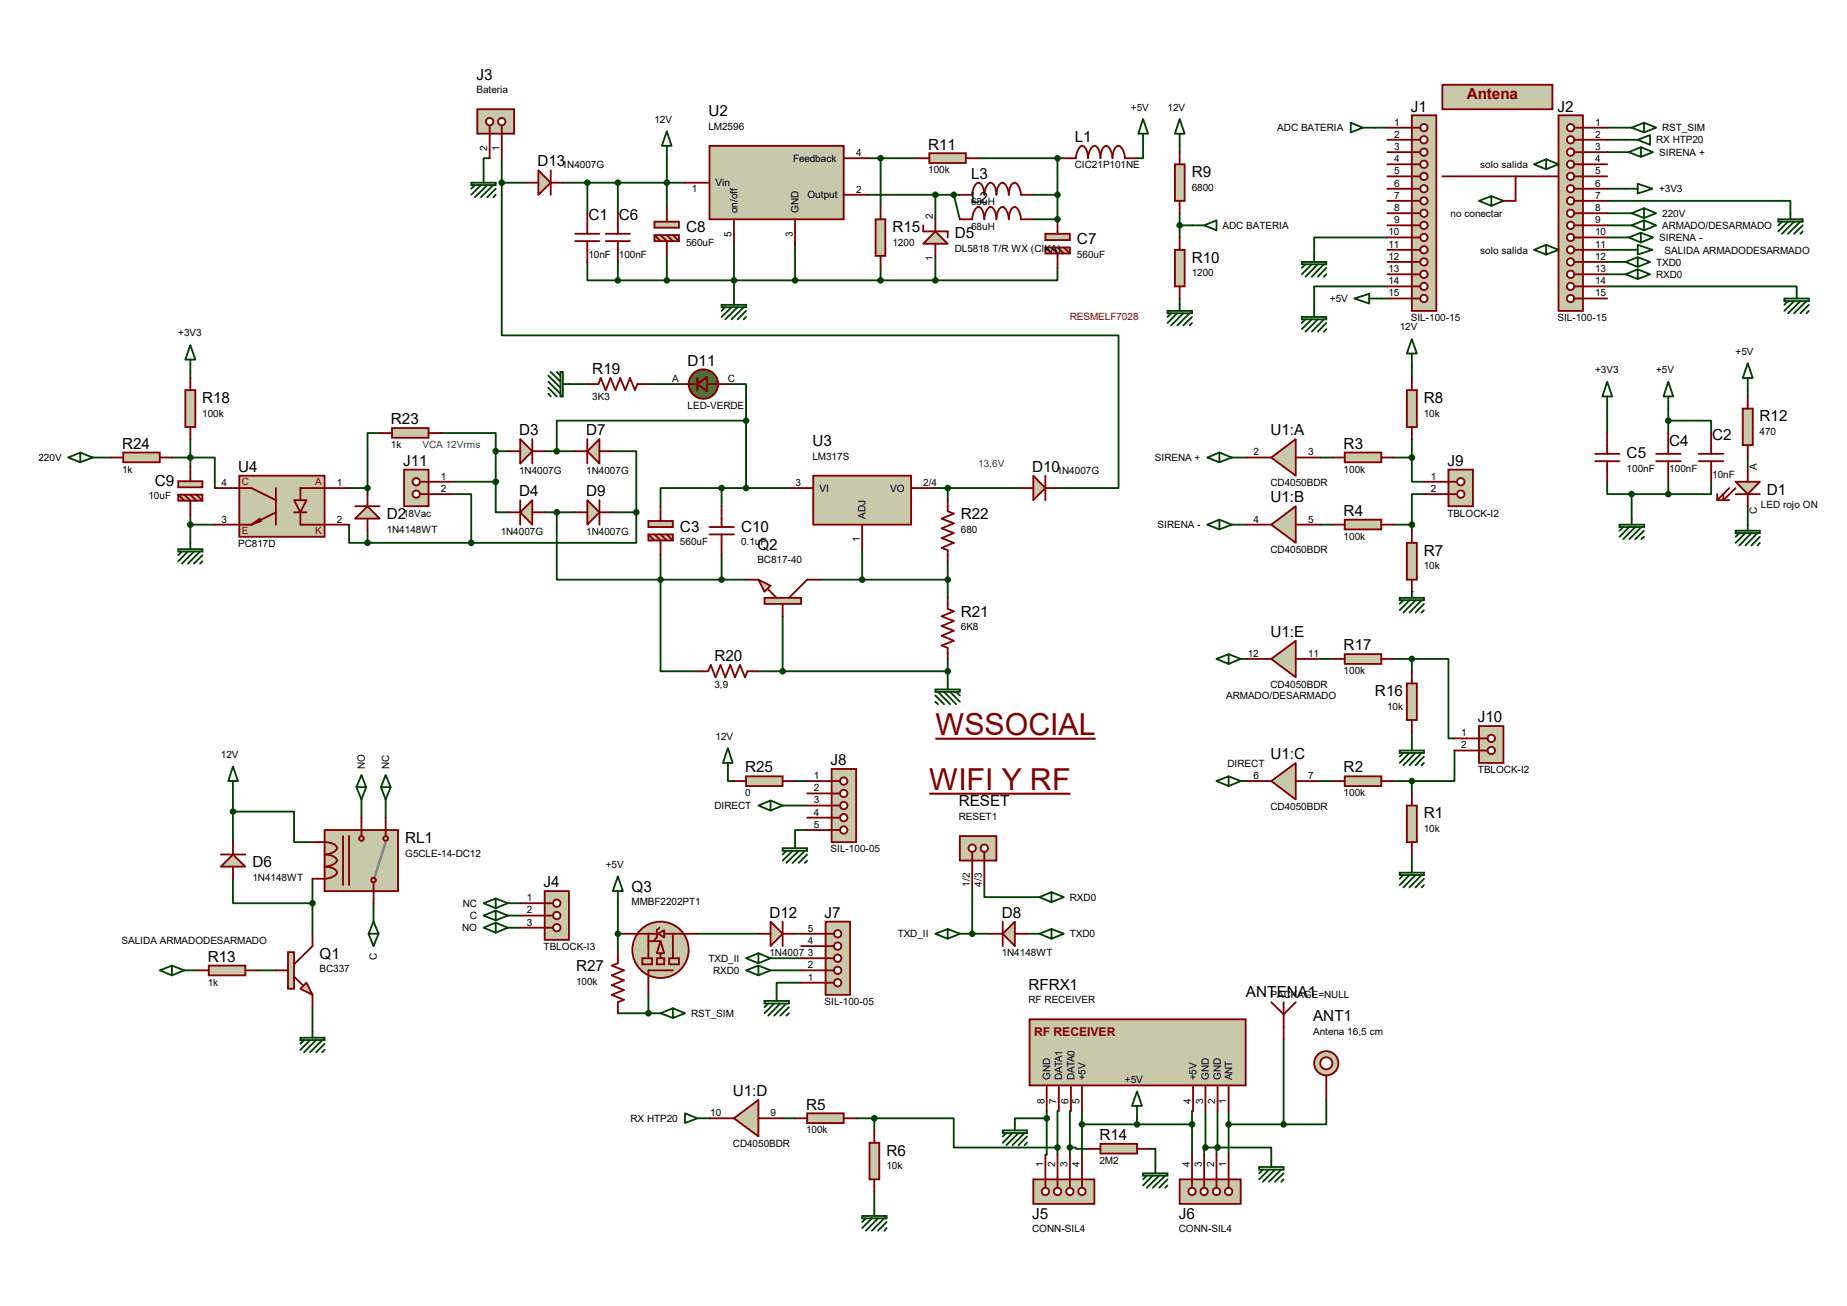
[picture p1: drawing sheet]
<svg xmlns="http://www.w3.org/2000/svg" width="297mm" height="210mm" viewBox="0 0 297 210" stroke-linecap="round" stroke-linejoin="round" font-family="sans-serif">
<defs><g id="words">
<g font-size="4.9" fill="#800000">
<text x="150.4" y="118.2">WSSOCIAL</text>
<text x="149.4" y="127.1">WIFI Y RF</text>
</g>
<g font-size="2.5">
<text x="76.6" y="12.8">J3</text>
<text x="226.9" y="17.9">J1</text>
<text x="250.4" y="17.9">J2</text>
<text x="113.9" y="18.7">U2</text>
<text x="172.8" y="22.9">L1</text>
<text x="86.4" y="26.8">D13</text>
<text x="149.3" y="24">R11</text>
<text x="156.2" y="28.7">L3</text>
<text x="191.6" y="28.5">R9</text>
<text x="94.6" y="35.4">C1</text>
<text x="99.5" y="35.4">C6</text>
<text x="156.2" y="32.7">L2</text>
<text x="110.3" y="37.3">C8</text>
<text x="143.5" y="37.3">R15</text>
<text x="153.5" y="38.3">D5</text>
<text x="173.2" y="39.3">C7</text>
<text x="191.6" y="42.2">R10</text>
<text x="110.6" y="58.8">D11</text>
<text x="32.5" y="64.9">R18</text>
<text x="95.2" y="60.2">R19</text>
<text x="228.9" y="64.9">R8</text>
<text x="62.9" y="68.2">R23</text>
<text x="83.5" y="70">D3</text>
<text x="94.3" y="70">D7</text>
<text x="130.6" y="71.7">U3</text>
<text x="204.3" y="70">U1:A</text>
<text x="268.4" y="71.7">C4</text>
<text x="275.3" y="70.7">C2</text>
<text x="283" y="67.8">R12</text>
<text x="19.6" y="72.1">R24</text>
<text x="38.3" y="75.9">U4</text>
<text x="64.8" y="74.9">J11</text>
<text x="166" y="75.9">D10</text>
<text x="216.1" y="72.1">R3</text>
<text x="232.7" y="74.9">J9</text>
<text x="261.6" y="73.7">C5</text>
<text x="24.9" y="78.1">C9</text>
<text x="62.2" y="83.5">D2</text>
<text x="83.5" y="79.8">D4</text>
<text x="94.3" y="79.8">D9</text>
<text x="154.5" y="83.5">R22</text>
<text x="204.3" y="80.8">U1:B</text>
<text x="216.1" y="83">R4</text>
<text x="284.1" y="79.6">D1</text>
<text x="109.3" y="85.5">C3</text>
<text x="119.2" y="85.5">C10</text>
<text x="121.8" y="88.4">Q2</text>
<text x="228.9" y="89.4">R7</text>
<text x="154.5" y="99.2">R21</text>
<text x="114.9" y="106.3">R20</text>
<text x="204.3" y="102.4">U1:E</text>
<text x="216.1" y="104.6">R17</text>
<text x="221.1" y="112">R16</text>
<text x="237.7" y="116.2">J10</text>
<text x="119.8" y="124.2">R25</text>
<text x="133.6" y="123">J8</text>
<text x="204.3" y="122">U1:C</text>
<text x="216.1" y="124.2">R2</text>
<text x="154.2" y="129.7">RESET</text>
<text x="228.9" y="131.6">R1</text>
<text x="65.2" y="135.6">RL1</text>
<text x="40.6" y="139.5">D6</text>
<text x="87.4" y="142.7">J4</text>
<text x="101.6" y="143.4">Q3</text>
<text x="123.7" y="147.6">D12</text>
<text x="132.6" y="147.6">J7</text>
<text x="161.1" y="147.6">D8</text>
<text x="33.4" y="154.6">R13</text>
<text x="51.4" y="154.2">Q1</text>
<text x="92.6" y="156.2">R27</text>
<text x="165.4" y="159.1">RFRX1</text>
<text x="200.4" y="160.3">ANTENA1</text>
<text x="211.2" y="164.3">ANT1</text>
<text x="117.9" y="176.3">U1:D</text>
<text x="129.6" y="178.4">R5</text>
<text x="142.5" y="185.8">R6</text>
<text x="176.8" y="183.3">R14</text>
<text x="166" y="196">J5</text>
<text x="189.6" y="196">J6</text>
</g>
<text font-size="2.5" fill="#800000" x="235.9" y="15.9">Antena</text>
<text font-size="1.9" fill="#800000" x="166.3" y="166.6">RF RECEIVER</text>
<g font-size="1.6">
<text x="76.6" y="15">Bateria</text>
<text x="181.9" y="17.8">+5V</text>
<text x="187.7" y="17.8">12V</text>
<text x="105.2" y="19.7">12V</text>
<text x="113.9" y="20.9">LM2596</text>
<text x="205.4" y="21.1">ADC BATERIA</text>
<text x="224.2" y="20.2">1</text>
<text x="224.2" y="22.1">2</text>
<text x="256.5" y="20.2">1</text>
<text x="256.5" y="22.1">2</text>
<text x="266.3" y="23.1">RX HTP20</text>
<text x="267.3" y="21.1">RST_SIM</text>
<text x="78.4" y="24.3" transform="rotate(-90 78.4 24.3)">2</text>
<text x="80.3" y="24.3" transform="rotate(-90 80.3 24.3)">1</text>
<text x="90.3" y="27.1">1N4007G</text>
<text x="115.1" y="30">Vin</text>
<text x="127.6" y="26">Feedback</text>
<text x="137.7" y="25.1">4</text>
<text x="149.3" y="27.9">100k</text>
<text x="172.8" y="27.1">CIC21P101NE</text>
<text x="224.2" y="24.1">3</text>
<text x="224.2" y="26.1">4</text>
<text x="224.2" y="28">5</text>
<text x="238" y="27">solo salida</text>
<text x="256.5" y="24.1">3</text>
<text x="256.5" y="26.1">4</text>
<text x="256.5" y="28">5</text>
<text x="266.8" y="25.1">SIRENA +</text>
<text x="111.3" y="30.9">1</text>
<text x="118.6" y="34.3" transform="rotate(-90 118.6 34.3)">on/off</text>
<text x="128.4" y="34.3" transform="rotate(-90 128.4 34.3)">GND</text>
<text x="129.8" y="31.9">Output</text>
<text x="137.7" y="31">2</text>
<text x="150" y="35.3" transform="rotate(-90 150 35.3)">2</text>
<text x="156.2" y="33">68uH</text>
<text x="191.6" y="30.7">6800</text>
<text x="224.2" y="30">6</text>
<text x="224.2" y="32">7</text>
<text x="224.2" y="34">8</text>
<text x="224.2" y="35.9">9</text>
<text x="233.3" y="34.9">no conectar</text>
<text x="256.5" y="30">6</text>
<text x="256.5" y="32">7</text>
<text x="256.5" y="34">8</text>
<text x="256.5" y="35.9">9</text>
<text x="266.8" y="30.9">+3V3</text>
<text x="267.3" y="34.9">220V</text>
<text x="94.6" y="41.5">10nF</text>
<text x="99.5" y="41.5">100nF</text>
<text x="110.3" y="39.5">560uF</text>
<text x="117.6" y="38.1" transform="rotate(-90 117.6 38.1)">5</text>
<text x="127.5" y="38.1" transform="rotate(-90 127.5 38.1)">3</text>
<text x="143.5" y="39.5">1200</text>
<text x="153.5" y="40.5">DL5818 T/R WX (CIKA)</text>
<text x="156.2" y="36.9">68uH</text>
<text x="173.2" y="41.5">560uF</text>
<text x="196.6" y="36.8">ADC BATERIA</text>
<text x="223.3" y="37.8">10</text>
<text x="223.3" y="39.8">11</text>
<text x="223.3" y="41.8">12</text>
<text x="238" y="40.8">solo salida</text>
<text x="256.5" y="37.8">10</text>
<text x="256.5" y="39.8">11</text>
<text x="256.5" y="41.8">12</text>
<text x="266.8" y="38.8">SIRENA -</text>
<text x="267.3" y="36.8">ARMADO/DESARMADO</text>
<text x="267.7" y="40.8">SALIDA ARMADODESARMADO</text>
<text x="150" y="42" transform="rotate(-90 150 42)">1</text>
<text x="191.6" y="44.4">1200</text>
<text x="223.3" y="43.8">13</text>
<text x="223.3" y="45.7">14</text>
<text x="223.3" y="47.7">15</text>
<text x="256.5" y="43.8">13</text>
<text x="256.5" y="45.7">14</text>
<text x="256.5" y="47.7">15</text>
<text x="266.3" y="44.7">RXD0</text>
<text x="266.3" y="42.7">TXD0</text>
<text x="213.9" y="48.6">+5V</text>
<text x="225.1" y="53.1">12V</text>
<text x="226.9" y="51.6">SIL-100-15</text>
<text x="250.4" y="51.6">SIL-100-15</text>
<text x="28.7" y="54.1">+3V3</text>
<text x="279.1" y="57.1">+5V</text>
<text x="95.2" y="64.4">3K3</text>
<text x="108.1" y="61.4">A</text>
<text x="110.6" y="65.8">LED-VERDE</text>
<text x="117.1" y="61.4">C</text>
<text x="256.5" y="60">+3V3</text>
<text x="266.3" y="60">+5V</text>
<text x="32.5" y="67">100k</text>
<text x="228.9" y="67">10k</text>
<text x="283" y="70">470</text>
<text x="6.2" y="74.2">220V</text>
<text x="19.6" y="76">1k</text>
<text x="62.9" y="72.1">1k</text>
<text x="70.9" y="77.1">1</text>
<text x="83.5" y="76.2">1N4007G</text>
<text x="94.3" y="76.2">1N4007G</text>
<text x="130.6" y="73.9">LM317S</text>
<text x="169.9" y="76.2">1N4007G</text>
<text x="185.7" y="74.2">SIRENA +</text>
<text x="201.6" y="73.2">2</text>
<text x="210.4" y="73.2">3</text>
<text x="216.1" y="76">100k</text>
<text x="230.1" y="77.1">1</text>
<text x="261.6" y="75.9">100nF</text>
<text x="268.4" y="75.9">100nF</text>
<text x="275.3" y="76.8">10nF</text>
<text x="282.5" y="75.5" transform="rotate(-90 282.5 75.5)">A</text>
<text x="23.9" y="80.3">10uF</text>
<text x="35.6" y="78.1">4</text>
<text x="54.2" y="78.1">1</text>
<text x="64.8" y="83.1">18Vac</text>
<text x="70.9" y="79.1">2</text>
<text x="127.9" y="78.1">3</text>
<text x="131.8" y="79.1">VI</text>
<text x="139.2" y="83.4" transform="rotate(-90 139.2 83.4)">ADJ</text>
<text x="143.2" y="79.1">VO</text>
<text x="148.5" y="78.1">2/4</text>
<text x="204.3" y="78.1">CD4050BDR</text>
<text x="230.1" y="79.1">2</text>
<text x="232.7" y="83.1">TBLOCK-I2</text>
<text x="282.5" y="82.6" transform="rotate(-90 282.5 82.6)">C</text>
<text x="283.2" y="81.7">LED rojo ON</text>
<text x="35.6" y="84">3</text>
<text x="38.3" y="88">PC817D</text>
<text x="54.2" y="84">2</text>
<text x="62.2" y="85.7">1N4148WT</text>
<text x="80.5" y="86">1N4007G</text>
<text x="94.3" y="86">1N4007G</text>
<text x="109.3" y="87.6">560uF</text>
<text x="119.2" y="87.6">0.1uF</text>
<text x="138.3" y="87.2" transform="rotate(-90 138.3 87.2)">1</text>
<text x="154.5" y="85.7">680</text>
<text x="186.1" y="85">SIRENA -</text>
<text x="201.6" y="84">4</text>
<text x="204.3" y="88.9">CD4050BDR</text>
<text x="210.4" y="84">5</text>
<text x="216.1" y="86.8">100k</text>
<text x="121.8" y="90.6">BC817-40</text>
<text x="228.9" y="91.6">10k</text>
<text x="154.5" y="101.4">6K8</text>
<text x="200.7" y="105.6">12</text>
<text x="210.4" y="105.6">11</text>
<text x="114.9" y="110.6">3,9</text>
<text x="197.2" y="112.4">ARMADO/DESARMADO</text>
<text x="204.3" y="110.6">CD4050BDR</text>
<text x="216.1" y="108.4">100k</text>
<text x="115.1" y="119">12V</text>
<text x="223.1" y="114.2">10k</text>
<text x="235" y="118.4">1</text>
<text x="35.5" y="121.9">12V</text>
<text x="58.7" y="123.7" transform="rotate(-90 58.7 123.7)">NO</text>
<text x="62.6" y="123.7" transform="rotate(-90 62.6 123.7)">NC</text>
<text x="130.9" y="125.3">1</text>
<text x="197.4" y="123.3">DIRECT</text>
<text x="201.6" y="125.3">6</text>
<text x="210.4" y="125.3">7</text>
<text x="235" y="120.4">2</text>
<text x="237.7" y="124.3">TBLOCK-I2</text>
<text x="114.9" y="130.1">DIRECT</text>
<text x="119.8" y="128">0</text>
<text x="130.9" y="127.3">2</text>
<text x="130.9" y="129.2">3</text>
<text x="130.9" y="131.1">4</text>
<text x="154.2" y="131.8">RESET1</text>
<text x="204.3" y="130.2">CD4050BDR</text>
<text x="216.1" y="128">100k</text>
<text x="65.2" y="137.8">G5CLE-14-DC12</text>
<text x="130.9" y="133.1">5</text>
<text x="133.6" y="137.1">SIL-100-05</text>
<text x="228.9" y="133.8">10k</text>
<text x="40.6" y="141.6">1N4148WT</text>
<text x="97.4" y="139.6">+5V</text>
<text x="156" y="142.6" transform="rotate(-90 156 142.6)">1/2</text>
<text x="157.9" y="142.6" transform="rotate(-90 157.9 142.6)">4/3</text>
<text x="74.3" y="149.8">NO</text>
<text x="74.4" y="145.8">NC</text>
<text x="75.6" y="147.8">C</text>
<text x="84.7" y="144.9">1</text>
<text x="84.7" y="146.9">2</text>
<text x="84.7" y="148.8">3</text>
<text x="101.6" y="145.6">MMBF2202PT1</text>
<text x="129.9" y="149.8">5</text>
<text x="172" y="144.9">RXD0</text>
<text x="19.6" y="151.7">SALIDA ARMADODESARMADO</text>
<text x="60.6" y="154.3" transform="rotate(-90 60.6 154.3)">C</text>
<text x="87.4" y="152.8">TBLOCK-I3</text>
<text x="113.9" y="154.7">TXD_II</text>
<text x="123.7" y="153.8">1N4007</text>
<text x="129.9" y="155.7">2</text>
<text x="129.9" y="153.8">3</text>
<text x="129.9" y="151.8">4</text>
<text x="144.4" y="150.7">TXD_II</text>
<text x="161.1" y="153.8">1N4148WT</text>
<text x="172" y="150.7">TXD0</text>
<text x="33.4" y="158.5">1k</text>
<text x="51.4" y="156.4">BC337</text>
<text x="92.6" y="158.4">100k</text>
<text x="114.7" y="156.6">RXD0</text>
<text x="129.9" y="157.7">1</text>
<text x="132.6" y="161.6">SIL-100-05</text>
<text x="165.4" y="161.3">RF RECEIVER</text>
<text x="204.3" y="160.5">PACKAGE=NULL</text>
<text x="111.1" y="163.5">RST_SIM</text>
<text x="211.2" y="166.4">Antena 16,5 cm</text>
<text x="168.9" y="173.7" transform="rotate(-90 168.9 173.7)">GND</text>
<text x="170.8" y="173.7" transform="rotate(-90 170.8 173.7)">DATA1</text>
<text x="172.8" y="173.7" transform="rotate(-90 172.8 173.7)">DATA0</text>
<text x="174.5" y="173.7" transform="rotate(-90 174.5 173.7)">+5V</text>
<text x="192.4" y="173.7" transform="rotate(-90 192.4 173.7)">+5V</text>
<text x="194.4" y="173.7" transform="rotate(-90 194.4 173.7)">GND</text>
<text x="196.3" y="173.7" transform="rotate(-90 196.3 173.7)">GND</text>
<text x="198.1" y="173.7" transform="rotate(-90 198.1 173.7)">ANT</text>
<text x="114.2" y="179.5">10</text>
<text x="123.9" y="179.5">9</text>
<text x="167.9" y="177.6" transform="rotate(-90 167.9 177.6)">8</text>
<text x="169.9" y="177.6" transform="rotate(-90 169.9 177.6)">7</text>
<text x="171.8" y="177.6" transform="rotate(-90 171.8 177.6)">6</text>
<text x="173.6" y="177.6" transform="rotate(-90 173.6 177.6)">5</text>
<text x="180.9" y="174.1">+5V</text>
<text x="191.5" y="177.6" transform="rotate(-90 191.5 177.6)">4</text>
<text x="193.5" y="177.6" transform="rotate(-90 193.5 177.6)">3</text>
<text x="195.4" y="177.6" transform="rotate(-90 195.4 177.6)">2</text>
<text x="197.2" y="177.6" transform="rotate(-90 197.2 177.6)">1</text>
<text x="101.4" y="180.4">RX HTP20</text>
<text x="117.9" y="184.4">CD4050BDR</text>
<text x="129.6" y="182.2">100k</text>
<text x="142.5" y="188">10k</text>
<text x="167.7" y="187.7" transform="rotate(-90 167.7 187.7)">1</text>
<text x="169.7" y="187.7" transform="rotate(-90 169.7 187.7)">2</text>
<text x="171.7" y="187.7" transform="rotate(-90 171.7 187.7)">3</text>
<text x="173.6" y="187.7" transform="rotate(-90 173.6 187.7)">4</text>
<text x="176.8" y="187.2">2M2</text>
<text x="191.3" y="187.7" transform="rotate(-90 191.3 187.7)">4</text>
<text x="193.3" y="187.7" transform="rotate(-90 193.3 187.7)">3</text>
<text x="195.2" y="187.7" transform="rotate(-90 195.2 187.7)">2</text>
<text x="197.2" y="187.7" transform="rotate(-90 197.2 187.7)">1</text>
<text x="166" y="198.2">CONN-SIL4</text>
<text x="189.6" y="198.2">CONN-SIL4</text>
</g>
<g font-size="1.6" fill="#800000">
<text x="172" y="51.5">RESMELF7028</text>
<text x="38.9" y="78.1">C</text>
<text x="50.7" y="78.1">A</text>
<text x="38.9" y="85.9">E</text>
<text x="50.7" y="85.9">K</text>
</g>
<g font-size="1.6" fill="#0000c0">
<text x="67.9" y="72.1">VCA 12Vrms</text>
<text x="157.3" y="75.1">13,6V</text>
</g>
</g></defs>
<g fill="none" stroke="#004000" stroke-width=".3">
<path d="M78.7 25.4h-.9v3M80.7 29.4v24.5h99.2v24.6h-9.8M80.7 29.4h3.9M80.7 25.4v4M90.5 29.4h19.7M94.4 29.4v4.9M99.4 29.4v4.9M107.2 25.4v7.9M118 39.2v8.8M127.8 39.2v5.9M139.6 31.3h14.7M139.6 25.4h7.9"/>
<path d="M141.6 25.4v7.9M150.4 31.3v4M153.4 31.3l.9 4M157.3 25.4h13.8M166.2 31.3h3.9M166.2 35.3h3.9M170.1 35.3h.1M170.1 25.4v9.9M183.8 23.5v1.9h-1M189.7 36.2h2M189.7 23.5v1M189.7 34.3v3.9"/>
<path d="M221.1 20.5h2M223.1 38.2h-11.8v2.9M258.4 32.3h29.5v2M258.4 34.3h4M258.4 36.2h4M258.4 24.5h3.5M258.4 38.2h3.5M258.4 20.5h4M258.4 22.5h3M258.4 30.4h3M30.6 59.8v1M94.4 42.1v3h5"/>
<path d="M99.4 45.1h51M99.4 42.1v3M107.2 41.1v4M141.6 43.1v2M150.4 41.1v4M170.1 43.1v2h-19.7M189.7 48v1M222.1 48h1M223.1 46.1h-11.8v3.9M227 58.8v2M258.4 46.1h30.5v.9M258.4 40.2h3"/>
<path d="M258.4 44.1h3M258.4 42.1h3M14.9 73.6h2.9M27.6 73.6h6.9v4.9M30.6 70.6v4.4M56.1 78.5h3M59.1 78.5v1M61 69.6h-1.9v8.9M70.9 69.6h8.8v3M72.9 79.5h2.9v7.8M72.9 77.5h6.8M79.7 77.5v4.9h2"/>
<path d="M79.7 72.6h2M79.7 72.6v4.9M87.6 72.6h4.9M91.5 61.8h2.9M98.4 72.6h3.9v9.8M104.3 61.8h4.9M116 78.5h-9.8v2.9M116 78.5h10.9M116 78.5v2.9M117.1 61.8h2.9v5.8M120 67.6h-30.5v5M120 67.6v10.9"/>
<path d="M150.4 78.5h13.8M152.4 78.5v1.9M198.1 73.6h2.4M212.3 73.6h1.9M224.1 73.6h2.9M227 73.6v3.9h2M227 70.6v3M229 79.5h-2v4.9M258.4 77.5v2h4M258.4 65.7v3.9M262.4 79.5v3.9M262.4 79.5h5.9"/>
<path d="M268.3 67.6h6.9v2M268.3 65.7v3.9M268.3 77.5v2M275.2 77.5v2h-6.9M281.1 62.7v1.1M281.1 73.6v1.9M30.6 84.4h3.9M30.6 82.9v4.4M56.1 84.4v2.9h3M59.1 85.3v2M59.1 87.3h16.7M87.6 82.4h4.9"/>
<path d="M89.5 82.4v10.8h16.7M98.4 82.4h3.9M102.3 82.4v4.9h-26.5M106.2 93.2v14.7h5.9M106.2 93.2h13.8M106.2 89.3v3.9M116 89.3v3.9M125.9 99.1v8.8M131.8 93.2h20.6M138.6 88.3v4.9M152.4 90.3v5.8M198.1 84.4h2.4"/>
<path d="M212.3 84.4h1.9M224.1 84.4h2.9M227 95.2h.1M227 84.4v.9M281.1 81.4v3M122 107.9h30.4M152.4 106v3.9M199.5 106h1M212.3 106h1.9M224.1 106h2.9M227 106h5.9v12.7h1M227 106v1.9"/>
<path d="M227 117.8v1.9M37.5 130.5h9.8v4.9h2.9M37.5 127.6v7.8M58.1 128.6v2.9M62 128.6v2.9M117.1 124.6v1h.9M125.9 129.5h3.9M127.8 125.6h2M129.8 133.5h-2v1.9M199.5 125.6h1M212.3 125.6h1.9M224.1 125.6h2.9"/>
<path d="M227 125.6v2M227 137.4v2M233.9 120.7v4.9h-6.9M29.6 156h2M37.5 141.3v3.9h12.7M41.4 156h3M50.2 141.3v8.9M60.1 145.2v3M81.7 145.2h2M81.7 147.2h2M81.7 149.2h2M99.4 145.2v7.9"/>
<path d="M99.4 150.2h.9M104.3 160v2.9M112.1 150.2h9.9M123.9 156h4.9M123.9 154.1h4.9M127.8 150.2h1M128.8 158h-3.9v2M154.3 150.2h5M156.3 142.3v7.9M158.3 142.3v2h8.8M165.1 150.2h2M50.2 162v3.9"/>
<path d="M99.4 162.9h6.8M114.1 179.8h.1M125.9 179.8h1.9M137.7 179.8h2.9M140.6 179.8h12.8v4.7h16.7M140.6 179.8v2M168.3 179.8h-5.1v1M168.3 179.8v5.9h-.2M168.3 178.6v1.2M170.3 178.6h-.2v5.9M172.2 178.6h-.2v5.9M174 178.6v7.1"/>
<path d="M182.8 179.8v1M191.9 178.6h-.2v2.2M193.8 178.6v5.9M195.8 178.6v5.9M197.6 178.6v7.1M206.4 167v13.8M213.3 176.9v3.9h-6.9M140.6 191.6v3M170.1 184.5v1.2M172 184.5h1v.2h2M172 184.5v1.2M174 180.8h17.7"/>
<path d="M184.8 184.7h1v3M191.7 180.8v4.9M193.8 184.5h-.2v1.2M193.8 184.5h2M195.8 184.5h-.2v1.2M195.8 184.5h8.6v2.2M197.6 180.8h8.8"/>
</g>
<path d="M226.2 129.5h1.6v5.9h-1.6z" fill="#c8c8aa" stroke="#800000" stroke-width=".3"/>
<path d="M227 127.6v1.9M227 135.4v2" fill="none" stroke="#800000" stroke-width=".3"/>
<path d="M195.6 125.6l2-.8v1.6zM197.6 124.8l1.9 .8-1.9 .8" fill="none" stroke="#004000" stroke-width=".3"/>
<path d="M216.2 124.8h5.9v1.6h-5.9z" fill="#c8c8aa" stroke="#800000" stroke-width=".3"/>
<path d="M214.2 125.6h2M222.1 125.6h2" fill="none" stroke="#800000" stroke-width=".3"/>
<path d="M227 139.4v.9M225.1 140.3h3.9v.4h-3.9zM225.7 140.7l-.6 .6M226.7 140.7l-1.6 1.6M227.6 140.7l-1.9 2M228.6 140.7l-1.9 2M229 141.3l-1.4 1.4M229 142.3l-.4 .4" fill="none" stroke="#004000" stroke-width=".3"/>
<path d="M279.1 77.5h3.9l-1.9 2z" fill="#c8c8aa" stroke="#800000" stroke-width=".3"/>
<path d="M276.1 79.5v.9M278.1 78.5l-2 1.9M279.1 79.5h3.9M279.1 78.5l-2 1.9v-.9M281.1 75.5v2M281.1 79.5v1.9M276.1 80.4h2" fill="none" stroke="#800000" stroke-width=".3"/>
<path d="M280.2 65.7h1.7v5.9h-1.7z" fill="#c8c8aa" stroke="#800000" stroke-width=".3"/>
<path d="M281.1 63.8v1.9M281.1 71.6v2" fill="none" stroke="#800000" stroke-width=".3"/>
<path d="M204.4 125.6l4-2.9v5.9z" fill="#c8c8aa" stroke="#800000" stroke-width=".3"/>
<path d="M200.5 125.6h3.9M208.4 125.6h3.9" fill="none" stroke="#800000" stroke-width=".3"/>
<path d="M281.1 58.4l.8 2.4h-1.7zM281.1 60.8v1.9M279.1 85.3h3.9v.4h-3.9zM279.7 85.7l-.6 .6M280.7 85.7l-1.6 1.6M281.1 84.4v.9M281.6 85.7l-1.9 2M282.6 85.7l-1.9 2M283 86.3l-1.4 1.4M283 87.3l-.4 .4" fill="none" stroke="#004000" stroke-width=".3"/>
<path d="M226.2 109.9h1.6v5.9h-1.6z" fill="#c8c8aa" stroke="#800000" stroke-width=".3"/>
<path d="M227 107.9v2M227 115.8v2" fill="none" stroke="#800000" stroke-width=".3"/>
<path d="M195.6 106l2-.8v1.6zM197.6 105.2l1.9 .8-1.9 .8" fill="none" stroke="#004000" stroke-width=".3"/>
<path d="M216.2 105.2h5.9v1.6h-5.9z" fill="#c8c8aa" stroke="#800000" stroke-width=".3"/>
<path d="M214.2 106h2M222.1 106h2" fill="none" stroke="#800000" stroke-width=".3"/>
<path d="M227 119.7v1M225.1 120.7h3.9v.4h-3.9zM225.7 121.1l-.6 .6M226.7 121.1l-1.6 1.6M227.6 121.1l-1.9 2M228.6 121.1l-1.9 2M229 121.7l-1.4 1.4M229 122.7l-.4 .4" fill="none" stroke="#004000" stroke-width=".3"/>
<path d="M204.4 106l4-3v5.9z" fill="#c8c8aa" stroke="#800000" stroke-width=".3"/>
<path d="M200.5 106h3.9M208.4 106h3.9" fill="none" stroke="#800000" stroke-width=".3"/>
<path d="M227 18.5h4v31.5h-4z" fill="#c8c8aa" stroke="#800000" stroke-width=".3"/>
<path d="M227 20.5h1.4" fill="none" stroke="#800000" stroke-width=".3"/>
<circle cx="229" cy="22.5" r=".59" fill="#fff" stroke="#800000" stroke-width=".3"/>
<path d="M227 22.5h1.4" fill="none" stroke="#800000" stroke-width=".3"/>
<circle cx="229" cy="24.5" r=".59" fill="#fff" stroke="#800000" stroke-width=".3"/>
<path d="M227 24.5h1.4" fill="none" stroke="#800000" stroke-width=".3"/>
<circle cx="229" cy="26.4" r=".59" fill="#fff" stroke="#800000" stroke-width=".3"/>
<path d="M227 26.4h1.4" fill="none" stroke="#800000" stroke-width=".3"/>
<circle cx="229" cy="28.4" r=".59" fill="#fff" stroke="#800000" stroke-width=".3"/>
<path d="M227 28.4h1.4" fill="none" stroke="#800000" stroke-width=".3"/>
<circle cx="229" cy="30.4" r=".59" fill="#fff" stroke="#800000" stroke-width=".3"/>
<path d="M227 30.4h1.4" fill="none" stroke="#800000" stroke-width=".3"/>
<circle cx="229" cy="32.3" r=".59" fill="#fff" stroke="#800000" stroke-width=".3"/>
<path d="M227 32.3h1.4" fill="none" stroke="#800000" stroke-width=".3"/>
<circle cx="229" cy="34.3" r=".59" fill="#fff" stroke="#800000" stroke-width=".3"/>
<path d="M227 34.3h1.4" fill="none" stroke="#800000" stroke-width=".3"/>
<circle cx="229" cy="36.2" r=".59" fill="#fff" stroke="#800000" stroke-width=".3"/>
<path d="M227 36.2h1.4" fill="none" stroke="#800000" stroke-width=".3"/>
<circle cx="229" cy="38.2" r=".59" fill="#fff" stroke="#800000" stroke-width=".3"/>
<path d="M227 38.2h1.4" fill="none" stroke="#800000" stroke-width=".3"/>
<circle cx="229" cy="40.2" r=".59" fill="#fff" stroke="#800000" stroke-width=".3"/>
<path d="M227 40.2h1.4" fill="none" stroke="#800000" stroke-width=".3"/>
<circle cx="229" cy="42.1" r=".59" fill="#fff" stroke="#800000" stroke-width=".3"/>
<path d="M227 42.1h1.4" fill="none" stroke="#800000" stroke-width=".3"/>
<circle cx="229" cy="44.1" r=".59" fill="#fff" stroke="#800000" stroke-width=".3"/>
<path d="M227 44.1h1.4" fill="none" stroke="#800000" stroke-width=".3"/>
<circle cx="229" cy="46.1" r=".59" fill="#fff" stroke="#800000" stroke-width=".3"/>
<path d="M227 46.1h1.4" fill="none" stroke="#800000" stroke-width=".3"/>
<circle cx="229" cy="48" r=".59" fill="#fff" stroke="#800000" stroke-width=".3"/>
<path d="M227 48h1.4" fill="none" stroke="#800000" stroke-width=".3"/>
<circle cx="229" cy="20.5" r=".59" fill="#fff" stroke="#800000" stroke-width=".3"/>
<g fill="none" stroke="#800000" stroke-width=".3">
<path d="M223.1 20.5h3.9M223.1 22.5h3.9M223.1 24.5h3.9M223.1 26.4h3.9M223.1 28.4h3.9M223.1 30.4h3.9M223.1 32.3h3.9M223.1 34.3h3.9M223.1 36.2h3.9M223.1 38.2h3.9M223.1 40.2h3.9M223.1 42.1h3.9"/>
<path d="M223.1 44.1h3.9M223.1 46.1h3.9M223.1 48h3.9"/>
</g>
<path d="M250.6 18.5h4v31.5h-4z" fill="#c8c8aa" stroke="#800000" stroke-width=".3"/>
<path d="M253.2 20.5h1.4" fill="none" stroke="#800000" stroke-width=".3"/>
<circle cx="252.6" cy="22.5" r=".59" fill="#fff" stroke="#800000" stroke-width=".3"/>
<path d="M253.2 22.5h1.4" fill="none" stroke="#800000" stroke-width=".3"/>
<circle cx="252.6" cy="24.5" r=".59" fill="#fff" stroke="#800000" stroke-width=".3"/>
<path d="M253.2 24.5h1.4" fill="none" stroke="#800000" stroke-width=".3"/>
<circle cx="252.6" cy="26.4" r=".59" fill="#fff" stroke="#800000" stroke-width=".3"/>
<path d="M253.2 26.4h1.4" fill="none" stroke="#800000" stroke-width=".3"/>
<circle cx="252.6" cy="28.4" r=".59" fill="#fff" stroke="#800000" stroke-width=".3"/>
<path d="M253.2 28.4h1.4" fill="none" stroke="#800000" stroke-width=".3"/>
<circle cx="252.6" cy="30.4" r=".59" fill="#fff" stroke="#800000" stroke-width=".3"/>
<path d="M253.2 30.4h1.4" fill="none" stroke="#800000" stroke-width=".3"/>
<circle cx="252.6" cy="32.3" r=".59" fill="#fff" stroke="#800000" stroke-width=".3"/>
<path d="M253.2 32.3h1.4" fill="none" stroke="#800000" stroke-width=".3"/>
<circle cx="252.6" cy="34.3" r=".59" fill="#fff" stroke="#800000" stroke-width=".3"/>
<path d="M253.2 34.3h1.4" fill="none" stroke="#800000" stroke-width=".3"/>
<circle cx="252.6" cy="36.2" r=".59" fill="#fff" stroke="#800000" stroke-width=".3"/>
<path d="M253.2 36.2h1.4" fill="none" stroke="#800000" stroke-width=".3"/>
<circle cx="252.6" cy="38.2" r=".59" fill="#fff" stroke="#800000" stroke-width=".3"/>
<path d="M253.2 38.2h1.4" fill="none" stroke="#800000" stroke-width=".3"/>
<circle cx="252.6" cy="40.2" r=".59" fill="#fff" stroke="#800000" stroke-width=".3"/>
<path d="M253.2 40.2h1.4" fill="none" stroke="#800000" stroke-width=".3"/>
<circle cx="252.6" cy="42.1" r=".59" fill="#fff" stroke="#800000" stroke-width=".3"/>
<path d="M253.2 42.1h1.4" fill="none" stroke="#800000" stroke-width=".3"/>
<circle cx="252.6" cy="44.1" r=".59" fill="#fff" stroke="#800000" stroke-width=".3"/>
<path d="M253.2 44.1h1.4" fill="none" stroke="#800000" stroke-width=".3"/>
<circle cx="252.6" cy="46.1" r=".59" fill="#fff" stroke="#800000" stroke-width=".3"/>
<path d="M253.2 46.1h1.4" fill="none" stroke="#800000" stroke-width=".3"/>
<circle cx="252.6" cy="48" r=".59" fill="#fff" stroke="#800000" stroke-width=".3"/>
<path d="M253.2 48h1.4" fill="none" stroke="#800000" stroke-width=".3"/>
<circle cx="252.6" cy="20.5" r=".59" fill="#fff" stroke="#800000" stroke-width=".3"/>
<g fill="none" stroke="#800000" stroke-width=".3">
<path d="M254.6 20.5h3.8M254.6 22.5h3.8M254.6 24.5h3.8M254.6 26.4h3.8M254.6 28.4h3.8M254.6 30.4h3.8M254.6 32.3h3.8M254.6 34.3h3.8M254.6 36.2h3.8M254.6 38.2h3.8M254.6 40.2h3.8M254.6 42.1h3.8"/>
<path d="M254.6 44.1h3.8M254.6 46.1h3.8M254.6 48h3.8"/>
</g>
<g fill="none" stroke="#004000" stroke-width=".3">
<path d="M217.2 19.7l2 .8-2 .8zM219.2 20.5h1.9M261.4 22.5h2M263.4 22.5l1.9-.8v1.6zM263.4 39.4l2.3 .8-2.3 .7zM263.9 23.7l1.9 .8-1.9 .7zM263.9 37.4l1.9 .8-1.9 .8zM263.9 23.7l-2 .8 2 .7M263.9 37.4l-2 .8 2 .8M264.4 33.5l1.9 .8-1.9 .8zM264.4 35.4l1.9 .8-1.9 .8zM264.4 33.5l-2 .8 2 .8"/>
<path d="M264.4 35.4l-2 .8 2 .8M261.4 40.2h2"/>
</g>
<path d="M204.4 73.6l4-3v5.9z" fill="#c8c8aa" stroke="#800000" stroke-width=".3"/>
<path d="M200.5 73.6h3.9M208.4 73.6h3.9" fill="none" stroke="#800000" stroke-width=".3"/>
<path d="M204.4 84.4l4-3v5.9z" fill="#c8c8aa" stroke="#800000" stroke-width=".3"/>
<path d="M200.5 84.4h3.9M208.4 84.4h3.9" fill="none" stroke="#800000" stroke-width=".3"/>
<path d="M118 179.8l4-2.9v5.9z" fill="#c8c8aa" stroke="#800000" stroke-width=".3"/>
<path d="M114.1 179.8h3.9M122 179.8h3.9" fill="none" stroke="#800000" stroke-width=".3"/>
<path d="M194.1 73.6l2-.8v1.5zM196.1 72.8l2 .8-2 .7M194.1 84.4l2-.8v1.5zM196.1 83.6l2 .8-2 .7M110.2 179l1.9 .8-1.9 .8zM112.1 179.8h2" fill="none" stroke="#004000" stroke-width=".3"/>
<path d="M216.2 72.8h5.9v1.5h-5.9z" fill="#c8c8aa" stroke="#800000" stroke-width=".3"/>
<path d="M214.2 73.6h2M222.1 73.6h2" fill="none" stroke="#800000" stroke-width=".3"/>
<path d="M216.2 83.6h5.9v1.5h-5.9z" fill="#c8c8aa" stroke="#800000" stroke-width=".3"/>
<path d="M214.2 84.4h2M222.1 84.4h2" fill="none" stroke="#800000" stroke-width=".3"/>
<path d="M129.8 179h5.9v1.6h-5.9z" fill="#c8c8aa" stroke="#800000" stroke-width=".3"/>
<path d="M127.8 179.8h2M135.7 179.8h2" fill="none" stroke="#800000" stroke-width=".3"/>
<path d="M139.8 183.8h1.6v5.9h-1.6z" fill="#c8c8aa" stroke="#800000" stroke-width=".3"/>
<path d="M140.6 181.8v2M140.6 189.7v1.9" fill="none" stroke="#800000" stroke-width=".3"/>
<path d="M226.2 87.3h1.6v5.9h-1.6z" fill="#c8c8aa" stroke="#800000" stroke-width=".3"/>
<path d="M227 85.3v2M227 93.2v2" fill="none" stroke="#800000" stroke-width=".3"/>
<g fill="none" stroke="#004000" stroke-width=".3">
<path d="M227 54.5l.8 2.4h-1.6zM227 56.9v1.9M225.1 96.1h3.9v.4h-3.9zM225.7 96.5l-.6 .6M226.7 96.5l-1.6 1.6M227 95.2v.9M227.6 96.5l-1.9 2M228.6 96.5l-1.9 2M229 97.1l-1.4 1.4M229 98.1l-.4 .4M138.6 195.5h4v.4h-4zM139.2 195.9l-.6 .6"/>
<path d="M140.2 195.9l-1.6 1.6M140.6 194.6v.9M141.2 195.9l-2 2M142.2 195.9l-2 2M142.6 196.5l-1.4 1.4M142.6 197.5l-.4 .4"/>
</g>
<path d="M226.2 62.7h1.6v6h-1.6z" fill="#c8c8aa" stroke="#800000" stroke-width=".3"/>
<path d="M227 60.8v1.9M227 68.7v1.9" fill="none" stroke="#800000" stroke-width=".3"/>
<path d="M76.8 17.6h5.9v3.9h-5.9z" fill="#c8c8aa" stroke="#800000" stroke-width=".3"/>
<path d="M80.7 20.2v1.3" fill="none" stroke="#800000" stroke-width=".3"/>
<circle cx="80.7" cy="19.6" r=".59" fill="#fff" stroke="#800000" stroke-width=".3"/>
<path d="M78.7 20.2v1.3" fill="none" stroke="#800000" stroke-width=".3"/>
<circle cx="78.7" cy="19.6" r=".59" fill="#fff" stroke="#800000" stroke-width=".3"/>
<path d="M78.7 21.5v3.9M80.7 21.5v3.9" fill="none" stroke="#800000" stroke-width=".3"/>
<path d="M75.8 29.4h3.9v.4h-3.9zM76.4 29.8l-.6 .6M77.3 29.8l-1.5 1.5M77.8 28.4v1M78.4 29.8l-2 1.9M79.3 29.8l-2 1.9M79.7 30.4l-1.3 1.3M79.7 31.3l-.4 .4" fill="none" stroke="#004000" stroke-width=".3"/>
<path d="M188.9 26.4h1.6v5.9h-1.6z" fill="#c8c8aa" stroke="#800000" stroke-width=".3"/>
<path d="M189.7 24.5v1.9M189.7 32.3v2" fill="none" stroke="#800000" stroke-width=".3"/>
<path d="M188.9 40.2h1.6v5.9h-1.6z" fill="#c8c8aa" stroke="#800000" stroke-width=".3"/>
<path d="M189.7 38.2v2M189.7 46.1v1.9" fill="none" stroke="#800000" stroke-width=".3"/>
<path d="M114.1 23.5h21.6v11.8h-21.6z" fill="#c8c8aa" stroke="#800000" stroke-width=".3"/>
<path d="M110.2 29.4h3.9M118 35.3v3.9M127.8 35.3v3.9M135.7 25.4h3.9M135.7 31.3h3.9" fill="none" stroke="#800000" stroke-width=".3"/>
<g fill="none" stroke="#004000" stroke-width=".3">
<path d="M183.8 19.1l.8 2.4h-1.6zM189.7 19.1l.8 2.4h-1.6zM107.2 21.1l.8 2.4h-1.6zM107.2 23.5v1.9M183.8 21.5v2M189.7 21.5v2M191.7 36.2h1.9M193.6 36.2l2-.8v1.6zM116 49h4v.4h-4zM116.6 49.4l-.6 .6M117.6 49.4l-1.6 1.6M118 48v1"/>
<path d="M118.6 49.4l-2 2M119.6 49.4l-2 2M120 50l-1.4 1.4M120 51l-.4 .4M187.7 50h4v.4h-4zM188.3 50.4l-.6 .6M189.3 50.4l-1.6 1.5M189.7 49v1M190.3 50.4l-2 1.9M191.3 50.4l-2 1.9M191.7 51l-1.4 1.3M191.7 51.9l-.4 .4"/>
</g>
<circle cx="107.2" cy="29.4" r=".38" fill="#004000" stroke="#004000" stroke-width=".3"/>
<path d="M165.6 163.9h34.7v10.6h-34.7z" fill="#c8c8aa" stroke="#800000" stroke-width=".3"/>
<path d="M168.3 174.7v3.9M170.3 174.7v3.9M172.2 174.7v3.9M174 174.7v3.9M191.9 174.7v3.9M193.8 174.7v3.9M195.8 174.7v3.9M197.6 174.7v3.9" fill="none" stroke="#800000" stroke-width=".3"/>
<path d="M261.4 30.4h2M263.4 29.5l2.3 .9-2.3 .7zM217.8 48l2.4-.8v1.6zM220.2 48h1.9" fill="none" stroke="#004000" stroke-width=".3"/>
<path d="M52.2 133.5h11.8v9.8h-11.8z" fill="#c8c8aa" stroke="#800000" stroke-width=".3"/>
<path d="M62 135.4l-1.7 5.5" fill="none" stroke="#808080" stroke-width=".38"/>
<g fill="#c8c8aa" stroke="#800000" stroke-width=".3">
<circle cx="60.1" cy="141.5" r=".38"/>
<circle cx="58.1" cy="134.8" r=".38"/>
</g>
<path d="M52.2 135.4a2.45 2.45 0 0 1 1.9 .7l.1 .3a1.89 1.89 0 0 1-2 1 2.45 2.45 0 0 1 1.9 .7l.1 .3a1.94 1.94 0 0 1-2 1 2.45 2.45 0 0 1 1.9 .6l.1 .3a1.94 1.94 0 0 1-2 1M55.2 134.5v7.8M56.1 134.5v7.8M58.1 133.5v1M60.1 141.9v1.4" fill="none" stroke="#800000" stroke-width=".3"/>
<circle cx="62" cy="134.8" r=".38" fill="#c8c8aa" stroke="#800000" stroke-width=".3"/>
<path d="M50.2 135.4h2M58.1 131.5v2M62 131.5v3M50.2 141.3h2M60.1 143.3v1.9" fill="none" stroke="#800000" stroke-width=".3"/>
<path d="M87.6 143.3h3.9v7.8h-3.9z" fill="#c8c8aa" stroke="#800000" stroke-width=".3"/>
<path d="M87.6 145.2h1.3" fill="none" stroke="#800000" stroke-width=".3"/>
<circle cx="89.5" cy="145.2" r=".59" fill="#fff" stroke="#800000" stroke-width=".3"/>
<path d="M87.6 147.2h1.3" fill="none" stroke="#800000" stroke-width=".3"/>
<circle cx="89.5" cy="147.2" r=".59" fill="#fff" stroke="#800000" stroke-width=".3"/>
<path d="M87.6 149.2h1.3" fill="none" stroke="#800000" stroke-width=".3"/>
<circle cx="89.5" cy="149.2" r=".59" fill="#fff" stroke="#800000" stroke-width=".3"/>
<path d="M83.7 145.2h3.9M83.7 147.2h3.9M83.7 149.2h3.9" fill="none" stroke="#800000" stroke-width=".3"/>
<g fill="#c8c8aa" stroke="#800000" stroke-width=".3">
<path d="M48.3 159l1-1 .9 2z"/>
<path d="M46.3 153.1h1v5.9h-1z"/>
</g>
<path d="M44.4 156h1.9M47.3 157.1l1.4 1.3M50.2 150.2v1.9l-2.9 3M50.2 160v2" fill="none" stroke="#800000" stroke-width=".3"/>
<g fill="none" stroke="#004000" stroke-width=".3">
<path d="M37.5 123.3l.8 2.3h-1.6zM37.5 125.6v2M57.3 126.6l.8 2 .8-2M58.1 124.6l.8 2h-1.6zM61.3 126.6l.7 2 .8-2M62 124.6l.8 2h-1.5zM59.3 150.2h1.6l-.8 1.9zM59.3 150.2l.8-2 .8 2M48.3 166.9h3.9v.4h-3.9zM48.9 167.3l-.6 .6M49.9 167.3l-1.6 1.5M50.2 165.9v1"/>
<path d="M50.8 167.3l-1.9 1.9M51.8 167.3l-1.9 1.9M52.2 167.9l-1.4 1.3M52.2 168.8l-.4 .4"/>
</g>
<path d="M33.6 155.3h5.9v1.5h-5.9z" fill="#c8c8aa" stroke="#800000" stroke-width=".3"/>
<path d="M31.6 156h2M39.5 156h1.9" fill="none" stroke="#800000" stroke-width=".3"/>
<path d="M25.7 156l1.9-.7v1.5zM27.6 155.3l2 .7-2 .8" fill="none" stroke="#004000" stroke-width=".3"/>
<path d="M166.2 189.7h9.8v3.9h-9.8z" fill="#c8c8aa" stroke="#800000" stroke-width=".3"/>
<path d="M168.1 189.7v1.3" fill="none" stroke="#800000" stroke-width=".3"/>
<circle cx="168.1" cy="191.6" r=".59" fill="#fff" stroke="#800000" stroke-width=".3"/>
<path d="M170.1 189.7v1.3" fill="none" stroke="#800000" stroke-width=".3"/>
<circle cx="170.1" cy="191.6" r=".59" fill="#fff" stroke="#800000" stroke-width=".3"/>
<path d="M172 189.7v1.3" fill="none" stroke="#800000" stroke-width=".3"/>
<circle cx="172" cy="191.6" r=".59" fill="#fff" stroke="#800000" stroke-width=".3"/>
<path d="M174 189.7v1.3" fill="none" stroke="#800000" stroke-width=".3"/>
<circle cx="174" cy="191.6" r=".59" fill="#fff" stroke="#800000" stroke-width=".3"/>
<path d="M168.1 185.7v4M170.1 185.7v4M172 185.7v4M174 185.7v4" fill="none" stroke="#800000" stroke-width=".3"/>
<path d="M189.7 189.7h9.8v3.9h-9.8z" fill="#c8c8aa" stroke="#800000" stroke-width=".3"/>
<path d="M197.6 189.7v1.3" fill="none" stroke="#800000" stroke-width=".3"/>
<circle cx="197.6" cy="191.6" r=".59" fill="#fff" stroke="#800000" stroke-width=".3"/>
<path d="M195.6 189.7v1.3" fill="none" stroke="#800000" stroke-width=".3"/>
<circle cx="195.6" cy="191.6" r=".59" fill="#fff" stroke="#800000" stroke-width=".3"/>
<path d="M193.6 189.7v1.3" fill="none" stroke="#800000" stroke-width=".3"/>
<circle cx="193.6" cy="191.6" r=".59" fill="#fff" stroke="#800000" stroke-width=".3"/>
<path d="M191.7 189.7v1.3" fill="none" stroke="#800000" stroke-width=".3"/>
<circle cx="191.7" cy="191.6" r=".59" fill="#fff" stroke="#800000" stroke-width=".3"/>
<path d="M191.7 185.7v4M193.6 185.7v4M195.6 185.7v4M197.6 185.7v4" fill="none" stroke="#800000" stroke-width=".3"/>
<g fill="#004000" stroke="#004000" stroke-width=".3">
<circle cx="193.8" cy="184.5" r=".38"/>
<circle cx="195.8" cy="184.5" r=".38"/>
</g>
<g fill="none" stroke="#004000" stroke-width=".3">
<path d="M182.8 175.5l.8 2.3h-1.6zM182.8 177.8v2M161.2 181.8h3.9v.4h-3.9zM161.8 182.2l-.6 .6M162.8 182.2l-1.6 1.6M163.2 180.8v1M163.8 182.2l-2 1.9M164.8 182.2l-2 1.9M165.1 182.8l-1.3 1.3M165.1 183.8l-.3 .3M202.5 187.7h3.9v.4h-3.9zM203.1 188.1l-.6 .6"/>
<path d="M204 188.1l-1.5 1.6M204.4 186.7v1M205 188.1l-1.9 1.9M206 188.1l-2 1.9M206.4 188.7l-1.4 1.3M206.4 189.7l-.4 .3"/>
</g>
<path d="M177 183.9h5.8v1.6h-5.8z" fill="#c8c8aa" stroke="#800000" stroke-width=".3"/>
<g fill="none" stroke="#800000" stroke-width=".3">
<path d="M97.4 38.8h3.9M97.4 37.6h3.9M99.4 34.3v3.3M99.4 38.8v3.3M256.5 74.2h3.9M256.5 73h3.9M258.4 69.6v3.4M258.4 74.2v3.3M266.3 74.2h4M266.3 73h4M268.3 69.6v3.4M268.3 74.2v3.3"/>
<path d="M204.4 161.2l2 1.9 2-1.9M206.4 161.2v5.8M175 184.7h2M182.8 184.7h2"/>
</g>
<g fill="#004000" stroke="#004000" stroke-width=".3">
<circle cx="197.6" cy="180.8" r=".38"/>
<circle cx="189.7" cy="36.2" r=".38"/>
<circle cx="182.8" cy="180.8" r=".38"/>
<circle cx="191.7" cy="180.8" r=".38"/>
<circle cx="262.4" cy="79.5" r=".38"/>
</g>
<g fill="none" stroke="#004000" stroke-width=".3">
<path d="M264.4 19.7l1.9 .8-1.9 .8zM264.4 19.7l-2 .8 2 .8M286 35.3h3.9v.3h-3.9zM286.6 35.6l-.6 .6M287.5 35.6l-1.5 1.6M287.9 34.3v1M288.5 35.6l-1.9 2M289.5 35.6l-2 2M289.9 36.2l-1.4 1.4M289.9 37.2l-.4 .4M209.3 51h4v.4h-4zM209.3 42.1h4v.4h-4z"/>
<path d="M209.9 51.4l-.6 .5M209.9 42.5l-.6 .6M210.9 51.4l-1.6 1.5M210.9 42.5l-1.6 1.6M211.3 41.1v1M211.3 50v1M211.9 51.4l-2 1.9M211.9 42.5l-2 2M212.9 51.4l-2 1.9M212.9 42.5l-2 2M213.3 51.9l-1.4 1.4M213.3 52.9l-.4 .4"/>
<path d="M213.3 43.1l-1.4 1.4M213.3 44.1l-.4 .4M263.4 43.3l1.9 .8-1.9 .8zM263.4 41.4l1.9 .7-1.9 .8zM263.4 43.3l-2 .8 2 .8M263.4 41.4l-2 .7 2 .8M286.9 48h4v.4h-4zM287.5 48.4l-.6 .6M288.5 48.4l-1.6 1.6M288.9 47v1M289.5 48.4l-2 2M290.5 48.4l-2 2"/>
<path d="M290.9 49l-1.4 1.4M290.9 50l-.4 .4M258.4 61.4l.8 2.4h-1.5zM258.4 63.8v1.9M268.3 61.4l.8 2.4h-1.6zM268.3 63.8v1.9M260.4 84.4h4v.4h-4zM261 84.8l-.6 .5M262 84.8l-1.6 1.5M262.4 83.4v1M263 84.8l-2 1.9M263.9 84.8l-1.9 1.9"/>
<path d="M264.4 85.3l-1.4 1.4M264.4 86.3l-.5 .4M169.1 149.4l2 .8-2 .8zM169.1 149.4l-2 .8 2 .8M183.8 188.7h3.9v.4h-3.9zM184.4 189.1l-.6 .6M185.4 189.1l-1.6 1.5M185.8 187.7v1M186.4 189.1l-2 1.9M187.4 189.1l-2 1.9M187.7 189.7l-1.3 1.3M187.7 190.6l-.3 .4"/>
</g>
<path d="M150.4 118.8h25.8" fill="none" stroke="#800000" stroke-width=".34"/>
<g fill="#c8c8aa" stroke="#800000" stroke-width=".3">
<path d="M168.1 37.6h3.9v1h-3.9z"/>
<path d="M168.1 39.8h3.9v1h-3.9z"/>
</g>
<path d="M168.1 39.8l1 1M169.1 39.8l1 1v2.3M170.1 35.3v2.3M170.1 39.8l1 1M171.1 39.8l.9 1" fill="none" stroke="#800000" stroke-width=".3"/>
<g fill="#c8c8aa" stroke="#800000" stroke-width=".3">
<path d="M105.2 35.6h4v1h-4z"/>
<path d="M105.2 37.8h4v1h-4z"/>
</g>
<path d="M105.2 37.8l1 1M106.2 37.8l1 1v2.3M107.2 33.3v2.3M107.2 37.8l1 1M108.2 37.8l1 1M154.3 31.3h2a2.21 2.21 0 0 1 1-1.9 1.38 1.38 0 0 1 .9 1.4l.1 .5a2.21 2.21 0 0 1 1-1.9 1.38 1.38 0 0 1 .9 1.4v.5a2.36 2.36 0 0 1 .7-1.8l.3-.1a1.92 1.92 0 0 1 1 1.9 2.39 2.39 0 0 1 .7-1.8l.3-.1a1.92 1.92 0 0 1 1 1.9h2" fill="none" stroke="#800000" stroke-width=".3"/>
<circle cx="170.1" cy="31.3" r=".38" fill="#004000" stroke="#004000" stroke-width=".3"/>
<path d="M150.4 37.2l2 2h-3.9z" fill="#c8c8aa" stroke="#800000" stroke-width=".3"/>
<path d="M148.5 36.2v1h3.9v1M150.4 35.3v1.9M150.4 39.2v1.9" fill="none" stroke="#800000" stroke-width=".3"/>
<path d="M232.9 75.5h4v5.9h-4z" fill="#c8c8aa" stroke="#800000" stroke-width=".3"/>
<path d="M232.9 77.5h1.4" fill="none" stroke="#800000" stroke-width=".3"/>
<circle cx="234.9" cy="77.5" r=".59" fill="#fff" stroke="#800000" stroke-width=".3"/>
<path d="M232.9 79.5h1.4" fill="none" stroke="#800000" stroke-width=".3"/>
<circle cx="234.9" cy="79.5" r=".59" fill="#fff" stroke="#800000" stroke-width=".3"/>
<path d="M229 77.5h3.9M229 79.5h3.9" fill="none" stroke="#800000" stroke-width=".3"/>
<path d="M237.8 116.8h4v5.9h-4z" fill="#c8c8aa" stroke="#800000" stroke-width=".3"/>
<path d="M237.8 118.7h1.4" fill="none" stroke="#800000" stroke-width=".3"/>
<circle cx="239.8" cy="118.7" r=".59" fill="#fff" stroke="#800000" stroke-width=".3"/>
<path d="M237.8 120.7h1.4" fill="none" stroke="#800000" stroke-width=".3"/>
<circle cx="239.8" cy="120.7" r=".59" fill="#fff" stroke="#800000" stroke-width=".3"/>
<path d="M233.9 118.7h3.9M233.9 120.7h3.9" fill="none" stroke="#800000" stroke-width=".3"/>
<g fill="#004000" stroke="#004000" stroke-width=".3">
<circle cx="227" cy="73.6" r=".38"/>
<circle cx="227" cy="84.4" r=".38"/>
<circle cx="227" cy="106" r=".38"/>
<circle cx="227" cy="125.6" r=".38"/>
</g>
<path d="M11 73.6l1.9-.8v1.5zM12.9 72.8l2 .8-2 .7M28.7 88.3h3.9v.4h-3.9zM29.3 88.7l-.6 .6M30.2 88.7l-1.5 1.6M30.6 87.3v1M31.2 88.7l-1.9 1.9M32.2 88.7l-2 1.9M32.6 89.3l-1.4 1.3M32.6 90.3l-.4 .3M169.1 143.5l2 .8-2 .8zM169.1 143.5l-2 .8 2 .8" fill="none" stroke="#004000" stroke-width=".3"/>
<g fill="#c8c8aa" stroke="#800000" stroke-width=".3">
<path d="M28.7 77.4h3.9v1h-3.9z"/>
<path d="M28.7 79.5h3.9v1h-3.9z"/>
</g>
<path d="M28.7 79.5l.9 1M29.6 79.5l1 1v2.4M30.6 75v2.4M30.6 79.5l1 1M31.6 79.5l1 1" fill="none" stroke="#800000" stroke-width=".3"/>
<circle cx="30.6" cy="73.6" r=".38" fill="#004000" stroke="#004000" stroke-width=".3"/>
<path d="M29.8 62.7h1.6v6h-1.6z" fill="#c8c8aa" stroke="#800000" stroke-width=".3"/>
<path d="M30.6 60.8v1.9M30.6 68.7v1.9" fill="none" stroke="#800000" stroke-width=".3"/>
<path d="M30.6 55.5l.8 2.3h-1.6zM30.6 57.8v2" fill="none" stroke="#004000" stroke-width=".3"/>
<g fill="#c8c8aa" stroke="#800000" stroke-width=".3">
<path d="M38.5 76.5h13.7v9.8h-13.7z"/>
<path d="M47.3 80.4h2l-1 2z"/>
</g>
<path d="M34.5 78.5h5.9l4 1.9M44.4 78.5v5.9M56.1 78.5h-7.8v1.9M34.5 84.4h5.9M41.8 83.4l-1.4 1M42 83.8l-1.6 .6M44.4 82.4l-4 2M47.3 82.4h2M48.3 82.4v2h7.8" fill="none" stroke="#800000" stroke-width=".3"/>
<circle cx="30.6" cy="84.4" r=".38" fill="#004000" stroke="#004000" stroke-width=".3"/>
<path d="M35.5 139.4l2-2 2 2z" fill="#c8c8aa" stroke="#800000" stroke-width=".3"/>
<path d="M35.5 137.4h4M37.5 135.4v2M37.5 139.4v1.9" fill="none" stroke="#800000" stroke-width=".3"/>
<g fill="#004000" stroke="#004000" stroke-width=".3">
<circle cx="37.5" cy="130.5" r=".38"/>
<circle cx="50.2" cy="145.2" r=".38"/>
</g>
<path d="M154.3 134.5h5.9v3.9h-5.9z" fill="#c8c8aa" stroke="#800000" stroke-width=".3"/>
<path d="M156.3 137v1.4" fill="none" stroke="#800000" stroke-width=".3"/>
<circle cx="156.3" cy="136.4" r=".59" fill="#fff" stroke="#800000" stroke-width=".3"/>
<path d="M158.3 137v1.4" fill="none" stroke="#800000" stroke-width=".3"/>
<circle cx="158.3" cy="136.4" r=".59" fill="#fff" stroke="#800000" stroke-width=".3"/>
<path d="M156.3 138.4v3.9M158.3 138.4v3.9" fill="none" stroke="#800000" stroke-width=".3"/>
<circle cx="213.3" cy="171" r="1.95" fill="#c8c8aa" stroke="#800000" stroke-width=".3"/>
<circle cx="213.3" cy="171" r=".97" fill="#fff" stroke="#800000" stroke-width=".3"/>
<path d="M213.3 172.9v4" fill="none" stroke="#800000" stroke-width=".3"/>
<g fill="#004000" stroke="#004000" stroke-width=".3">
<circle cx="206.4" cy="180.8" r=".38"/>
<circle cx="107.2" cy="45.1" r=".38"/>
</g>
<path d="M77.8 145.2l1.9-.7v1.5zM77.8 147.2l1.9-.8v1.6zM77.8 149.2l1.9-.8v1.6zM79.7 144.5l2 .7-2 .8M79.7 146.4l2 .8-2 .8M79.7 148.4l2 .8-2 .8" fill="none" stroke="#004000" stroke-width=".3"/>
<path d="M132.8 148.2h3.9v11.8h-3.9z" fill="#c8c8aa" stroke="#800000" stroke-width=".3"/>
<path d="M132.8 158h1.3" fill="none" stroke="#800000" stroke-width=".3"/>
<circle cx="134.7" cy="156" r=".59" fill="#fff" stroke="#800000" stroke-width=".3"/>
<path d="M132.8 156h1.3" fill="none" stroke="#800000" stroke-width=".3"/>
<circle cx="134.7" cy="154.1" r=".59" fill="#fff" stroke="#800000" stroke-width=".3"/>
<path d="M132.8 154.1h1.3" fill="none" stroke="#800000" stroke-width=".3"/>
<circle cx="134.7" cy="152.1" r=".59" fill="#fff" stroke="#800000" stroke-width=".3"/>
<path d="M132.8 152.1h1.3" fill="none" stroke="#800000" stroke-width=".3"/>
<circle cx="134.7" cy="150.2" r=".59" fill="#fff" stroke="#800000" stroke-width=".3"/>
<path d="M132.8 150.2h1.3" fill="none" stroke="#800000" stroke-width=".3"/>
<circle cx="134.7" cy="158" r=".59" fill="#fff" stroke="#800000" stroke-width=".3"/>
<path d="M128.8 158h4M128.8 156h4M128.8 154.1h4M128.8 152.1h4M128.8 150.2h4" fill="none" stroke="#800000" stroke-width=".3"/>
<path d="M133.7 123.7h4v11.7h-4z" fill="#c8c8aa" stroke="#800000" stroke-width=".3"/>
<path d="M133.7 125.6h1.4" fill="none" stroke="#800000" stroke-width=".3"/>
<circle cx="135.7" cy="127.6" r=".59" fill="#fff" stroke="#800000" stroke-width=".3"/>
<path d="M133.7 127.6h1.4" fill="none" stroke="#800000" stroke-width=".3"/>
<circle cx="135.7" cy="129.5" r=".59" fill="#fff" stroke="#800000" stroke-width=".3"/>
<path d="M133.7 129.5h1.4" fill="none" stroke="#800000" stroke-width=".3"/>
<circle cx="135.7" cy="131.5" r=".59" fill="#fff" stroke="#800000" stroke-width=".3"/>
<path d="M133.7 131.5h1.4" fill="none" stroke="#800000" stroke-width=".3"/>
<circle cx="135.7" cy="133.5" r=".59" fill="#fff" stroke="#800000" stroke-width=".3"/>
<path d="M133.7 133.5h1.4" fill="none" stroke="#800000" stroke-width=".3"/>
<circle cx="135.7" cy="125.6" r=".59" fill="#fff" stroke="#800000" stroke-width=".3"/>
<path d="M171.1 25.4h1.9a2.31 2.31 0 0 1 1-1.9 1.42 1.42 0 0 1 .9 1.4l.1 .5a2.23 2.23 0 0 1 1-1.9 1.42 1.42 0 0 1 .9 1.4l.1 .5a2.51 2.51 0 0 1 .6-1.8l.3-.1a1.99 1.99 0 0 1 1 1.9 2.51 2.51 0 0 1 .6-1.8l.4-.1a1.93 1.93 0 0 1 1 1.9h1.9M129.8 125.6h3.9M129.8 127.6h3.9M129.8 129.5h3.9M129.8 131.5h3.9M129.8 133.5h3.9" fill="none" stroke="#800000" stroke-width=".3"/>
<g fill="none" stroke="#004000" stroke-width=".3">
<path d="M117.1 120.3l.7 2.4h-1.6zM117.1 122.7v1.9M125.9 136.4h3.9v.4h-3.9zM126.4 136.8l-.5 .6M127.5 136.8l-1.6 1.6M127.8 135.4v1M128.4 136.8l-2 2M129.4 136.8l-1.9 2M129.8 137.4l-1.4 1.4M129.8 138.4l-.4 .4M99.4 140.9l.8 2.4h-1.6zM99.4 143.3v1.9"/>
<path d="M120 156l2-.7v1.5zM120 154.1l2-.8v1.6zM122 155.3l1.9 .7-1.9 .8M122 153.3l1.9 .8-1.9 .8M124.9 160v1M150.4 150.2l2-.8v1.6zM152.4 149.4l1.9 .8-1.9 .8M108.2 162.1l2 .8-2 .8zM108.2 162.1l-2 .8 2 .8M122.9 161h4v.4h-4zM123.5 161.4l-.6 .6M124.5 161.4l-1.6 1.5"/>
<path d="M125.5 161.4l-2 1.9M126.4 161.4l-1.9 1.9M126.9 162l-1.4 1.3M126.9 162.9l-.5 .4"/>
</g>
<path d="M149.4 127.6h22.7" fill="none" stroke="#800000" stroke-width=".34"/>
<path d="M149.4 24.6h5.9v1.6h-5.9z" fill="#c8c8aa" stroke="#800000" stroke-width=".3"/>
<path d="M147.5 25.4h1.9M155.3 25.4h2" fill="none" stroke="#800000" stroke-width=".3"/>
<g fill="#004000" stroke="#004000" stroke-width=".3">
<circle cx="118" cy="45.1" r=".38"/>
<circle cx="127.8" cy="45.1" r=".38"/>
</g>
<path d="M140.8 35.3h1.6v5.8h-1.6z" fill="#c8c8aa" stroke="#800000" stroke-width=".3"/>
<path d="M92.5 38.8h3.9M92.5 37.6h3.9M94.4 34.3v3.3M94.4 38.8v3.3M141.6 33.3v2M154.3 35.3h2a2.31 2.31 0 0 1 1-2 1.42 1.42 0 0 1 .9 1.4l.1 .6a2.31 2.31 0 0 1 1-2 1.42 1.42 0 0 1 .9 1.4v.6a2.47 2.47 0 0 1 .7-1.9l.3-.1a1.99 1.99 0 0 1 1 2 2.51 2.51 0 0 1 .7-1.9l.3-.1a1.99 1.99 0 0 1 1 2h2M141.6 41.1v2M273.2 74.2h3.9M273.2 73h3.9M275.2 69.6v3.4M275.2 74.2v3.3" fill="none" stroke="#800000" stroke-width=".3"/>
<g fill="#004000" stroke="#004000" stroke-width=".3">
<circle cx="141.6" cy="25.4" r=".38"/>
<circle cx="141.6" cy="45.1" r=".38"/>
<circle cx="170.1" cy="25.4" r=".38"/>
<circle cx="170.1" cy="35.3" r=".38"/>
<circle cx="153.4" cy="31.3" r=".38"/>
<circle cx="174" cy="180.8" r=".38"/>
<circle cx="172" cy="184.5" r=".38"/>
<circle cx="168.3" cy="179.8" r=".38"/>
<circle cx="99.4" cy="45.1" r=".38"/>
<circle cx="99.4" cy="29.4" r=".38"/>
<circle cx="150.4" cy="45.1" r=".38"/>
<circle cx="150.4" cy="31.3" r=".38"/>
<circle cx="268.3" cy="67.6" r=".38"/>
<circle cx="268.3" cy="79.5" r=".38"/>
</g>
<path d="M231.9 13.6h17.7v4h-17.7z" fill="#c8c8aa" stroke="#800000" stroke-width=".3"/>
<path d="M237.8 32.3l2-.8v1.6zM239.8 31.5l2 .8-2 .8M246.7 26.4l1.9-.8v1.6zM248.6 25.6l2 .8-2 .8M248.6 39.4l2 .8-2 .7M246.7 40.2l1.9-.8v1.5z" fill="none" stroke="#004000" stroke-width=".3"/>
<path d="M231.9 28.4h18.7M243.7 28.4v3.9h-1.9" fill="none" stroke="#800000" stroke-width=".3"/>
<path d="M83.7 70.6l1.9 2-1.9 1.9z" fill="#c8c8aa" stroke="#800000" stroke-width=".3"/>
<path d="M81.7 72.6h2M85.6 70.6v3.9M85.6 72.6h2" fill="none" stroke="#800000" stroke-width=".3"/>
<path d="M83.7 82.4l1.9-2v4z" fill="#c8c8aa" stroke="#800000" stroke-width=".3"/>
<path d="M81.7 82.4h2M83.7 80.4v4M85.6 82.4h2" fill="none" stroke="#800000" stroke-width=".3"/>
<path d="M150.4 110.9h3.9v.4h-3.9zM150.4 111.8l1.4 1.4M150.4 112.9l.4 .3M150.8 111.3l2 1.9M151.8 111.3l2 1.9M152.4 109.9v1M152.8 111.3l1.5 1.6M153.8 111.3l.5 .5" fill="none" stroke="#004000" stroke-width=".3"/>
<path d="M94.4 72.6l2-2v3.9z" fill="#c8c8aa" stroke="#800000" stroke-width=".3"/>
<path d="M92.5 72.6h1.9M94.4 70.6v3.9M96.4 72.6h2" fill="none" stroke="#800000" stroke-width=".3"/>
<path d="M94.4 80.4l2 2-2 2z" fill="#c8c8aa" stroke="#800000" stroke-width=".3"/>
<path d="M92.5 82.4h1.9M96.4 80.4v4M96.4 82.4h2" fill="none" stroke="#800000" stroke-width=".3"/>
<path d="M166.2 76.5l1.9 2-1.9 1.9z" fill="#c8c8aa" stroke="#800000" stroke-width=".3"/>
<path d="M164.2 78.5h2M168.1 76.5v3.9M168.1 78.5h2" fill="none" stroke="#800000" stroke-width=".3"/>
<path d="M88.6 59.8l1.5 1.6M89.5 59.8l.6 .6M90.1 59.8h.4v4h-.4zM88.2 60.4l1.9 2M88.2 61.4l1.9 1.9M88.2 62.4l1.3 1.4M88.2 63.3l.4 .5M90.5 61.8h1" fill="none" stroke="#004000" stroke-width=".3"/>
<path d="M130.8 76.5h15.7v7.9h-15.7z" fill="#c8c8aa" stroke="#800000" stroke-width=".3"/>
<path d="M126.9 78.5h3.9M146.5 78.5h3.9M138.6 84.4v3.9" fill="none" stroke="#800000" stroke-width=".3"/>
<circle cx="116" cy="78.5" r=".38" fill="#004000" stroke="#004000" stroke-width=".3"/>
<circle cx="113.1" cy="61.8" r="2.37" fill="#660" stroke="#800000" stroke-width=".3"/>
<path d="M110.7 61.8h1.4M112.1 60.8v1.9M113.7 61.8h1.7" fill="none" stroke="#800000" stroke-width=".3"/>
<path d="M112.1 61.8l1.6-1.2v2.3z" fill="#5e5e00" stroke="#800000" stroke-width=".3"/>
<path d="M94.4 61.8h1.8l.4-1 .8 1.9 .8-1.9 .8 1.9 .7-1.9 .8 1.9 .8-1.9 .8 1.9 .4-.9h1.8M109.2 61.8h1.9M115.1 61.8h2M152.4 80.4v1.8l1 .4-2 .8 2 .8-2 .8 2 .7-2 .8 2 .8-2 .8 1 .4v1.8M152.4 96.1v1.8l1 .4-2 .8 2 .8-2 .8 2 .7-2 .8 2 .8-2 .8 1 .4v1.8M112.1 107.9h1.8l.4-1 .8 2 .8-2 .7 2 .8-2 .8 2 .8-2 .8 2 .4-1h1.8" fill="none" stroke="#800000" stroke-width=".3"/>
<circle cx="152.4" cy="78.5" r=".38" fill="#004000" stroke="#004000" stroke-width=".3"/>
<g fill="#c8c8aa" stroke="#800000" stroke-width=".3">
<path d="M122 93.2l1.9 1-1 1z"/>
<path d="M122.9 96.1h5.9v1h-5.9z"/>
</g>
<path d="M114.1 85.9h3.9M114.1 84.8h3.9M116 81.4v3.4M116 85.9v3.4M120 93.2h2M123.5 94.8l1.4 1.3M125.9 97.1v2M131.8 93.2h-2l-2.9 2.9" fill="none" stroke="#800000" stroke-width=".3"/>
<path d="M63 68.8h5.9v1.6h-5.9z" fill="#c8c8aa" stroke="#800000" stroke-width=".3"/>
<path d="M61 69.6h2M68.9 69.6h2" fill="none" stroke="#800000" stroke-width=".3"/>
<path d="M65 75.5h3.9v5.9h-3.9z" fill="#c8c8aa" stroke="#800000" stroke-width=".3"/>
<path d="M67.5 77.5h1.4" fill="none" stroke="#800000" stroke-width=".3"/>
<circle cx="66.9" cy="77.5" r=".59" fill="#fff" stroke="#800000" stroke-width=".3"/>
<path d="M67.5 79.5h1.4" fill="none" stroke="#800000" stroke-width=".3"/>
<circle cx="66.9" cy="79.5" r=".59" fill="#fff" stroke="#800000" stroke-width=".3"/>
<path d="M68.9 77.5h4M68.9 79.5h4" fill="none" stroke="#800000" stroke-width=".3"/>
<circle cx="79.7" cy="72.6" r=".38" fill="#004000" stroke="#004000" stroke-width=".3"/>
<g fill="#c8c8aa" stroke="#800000" stroke-width=".3">
<path d="M104.3 83.8h3.9v1h-3.9z"/>
<path d="M104.3 85.9h3.9v1h-3.9z"/>
</g>
<path d="M104.3 85.9l.9 1M105.2 85.9l1 1v2.4M106.2 81.4v2.4M106.2 85.9l1 1M107.2 85.9l1 1" fill="none" stroke="#800000" stroke-width=".3"/>
<path d="M163.2 148.2v3.9l-2-1.9z" fill="#c8c8aa" stroke="#800000" stroke-width=".3"/>
<path d="M159.3 150.2h1.9M161.2 148.2v3.9M163.2 150.2h1.9" fill="none" stroke="#800000" stroke-width=".3"/>
<circle cx="156.3" cy="150.2" r=".38" fill="#004000" stroke="#004000" stroke-width=".3"/>
<path d="M59.1 81.4l1.9 2h-3.9z" fill="#c8c8aa" stroke="#800000" stroke-width=".3"/>
<path d="M59.1 79.5v1.9M57.1 81.4h3.9M59.1 83.4v1.9" fill="none" stroke="#800000" stroke-width=".3"/>
<circle cx="59.1" cy="87.3" r=".38" fill="#004000" stroke="#004000" stroke-width=".3"/>
<path d="M19.8 72.8h5.9v1.5h-5.9z" fill="#c8c8aa" stroke="#800000" stroke-width=".3"/>
<path d="M17.8 73.6h2M25.7 73.6h1.9" fill="none" stroke="#800000" stroke-width=".3"/>
<path d="M122 129.5l1.9-.8v1.6zM123.9 128.7l2 .8-2 .8" fill="none" stroke="#004000" stroke-width=".3"/>
<path d="M120 124.8h5.9v1.6h-5.9z" fill="#c8c8aa" stroke="#800000" stroke-width=".3"/>
<path d="M118 125.6h2M125.9 125.6h1.9" fill="none" stroke="#800000" stroke-width=".3"/>
<g fill="#004000" stroke="#004000" stroke-width=".3">
<circle cx="75.8" cy="87.3" r=".38"/>
<circle cx="102.3" cy="82.4" r=".38"/>
<circle cx="138.6" cy="93.2" r=".38"/>
<circle cx="152.4" cy="93.2" r=".38"/>
<circle cx="116" cy="93.2" r=".38"/>
<circle cx="125.9" cy="107.9" r=".38"/>
<circle cx="152.4" cy="107.9" r=".38"/>
<circle cx="106.2" cy="93.2" r=".38"/>
<circle cx="89.5" cy="82.4" r=".38"/>
<circle cx="79.7" cy="77.5" r=".38"/>
<circle cx="59.1" cy="78.5" r=".38"/>
<circle cx="120" cy="78.5" r=".38"/>
<circle cx="89.5" cy="72.6" r=".38"/>
<circle cx="120" cy="67.6" r=".38"/>
</g>
<path d="M123.9 148.2l2 2-2 1.9z" fill="#c8c8aa" stroke="#800000" stroke-width=".3"/>
<path d="M122 150.2h1.9M125.9 148.2v3.9M125.9 150.2h1.9" fill="none" stroke="#800000" stroke-width=".3"/>
<g fill="#c8c8aa" stroke="#800000" stroke-width=".3">
<path d="M106.2 151.3l.6 2h-1.2z"/>
<path d="M107.6 154.1h1.6v1h-1.6z"/>
<circle cx="106.2" cy="152.7" r="4.5"/>
</g>
<path d="M104.3 150.2v3.9M104.3 151.3h1.9M106.2 153.3v.8M108.2 156h-3.9v2M108.2 150.2v3.9" fill="none" stroke="#800000" stroke-width=".3"/>
<path d="M105.8 150.2l1-.6v1.1z" fill="#c8c8aa" stroke="#800000" stroke-width=".3"/>
<path d="M102.3 150.2h3.3M106 149.2l-.4 .4v1.1l-.4 .4M106.8 150.2h3.2" fill="none" stroke="#800000" stroke-width=".3"/>
<g fill="#c8c8aa" stroke="#800000" stroke-width=".3">
<path d="M105.6 154.1h1.2v1h-1.2z"/>
<path d="M103.3 154.1h1.6v1h-1.6z"/>
</g>
<path d="M99.4 153.1v1.8l-1 .4 1.9 .7-1.9 .8 1.9 .8-1.9 .8 1.9 .8-1.9 .8 1.9 .8-.9 .4v1.7M100.3 150.2h2M104.3 158v2M110.2 150.2h1.9" fill="none" stroke="#800000" stroke-width=".3"/>
<g fill="#004000" stroke="#004000" stroke-width=".3">
<circle cx="99.4" cy="150.2" r=".38"/>
<circle cx="104.3" cy="162.9" r=".38"/>
</g>
<path d="M86.6 27.4l2 2-2 1.9z" fill="#c8c8aa" stroke="#800000" stroke-width=".3"/>
<path d="M84.6 29.4h2M88.6 27.4v3.9M88.6 29.4h1.9" fill="none" stroke="#800000" stroke-width=".3"/>
<g fill="#004000" stroke="#004000" stroke-width=".3">
<circle cx="94.4" cy="29.4" r=".38"/>
<circle cx="80.7" cy="29.4" r=".38"/>
<circle cx="140.6" cy="179.8" r=".38"/>
<circle cx="170.1" cy="184.5" r=".38"/>
</g>
<use href="#words"/>
</svg>
